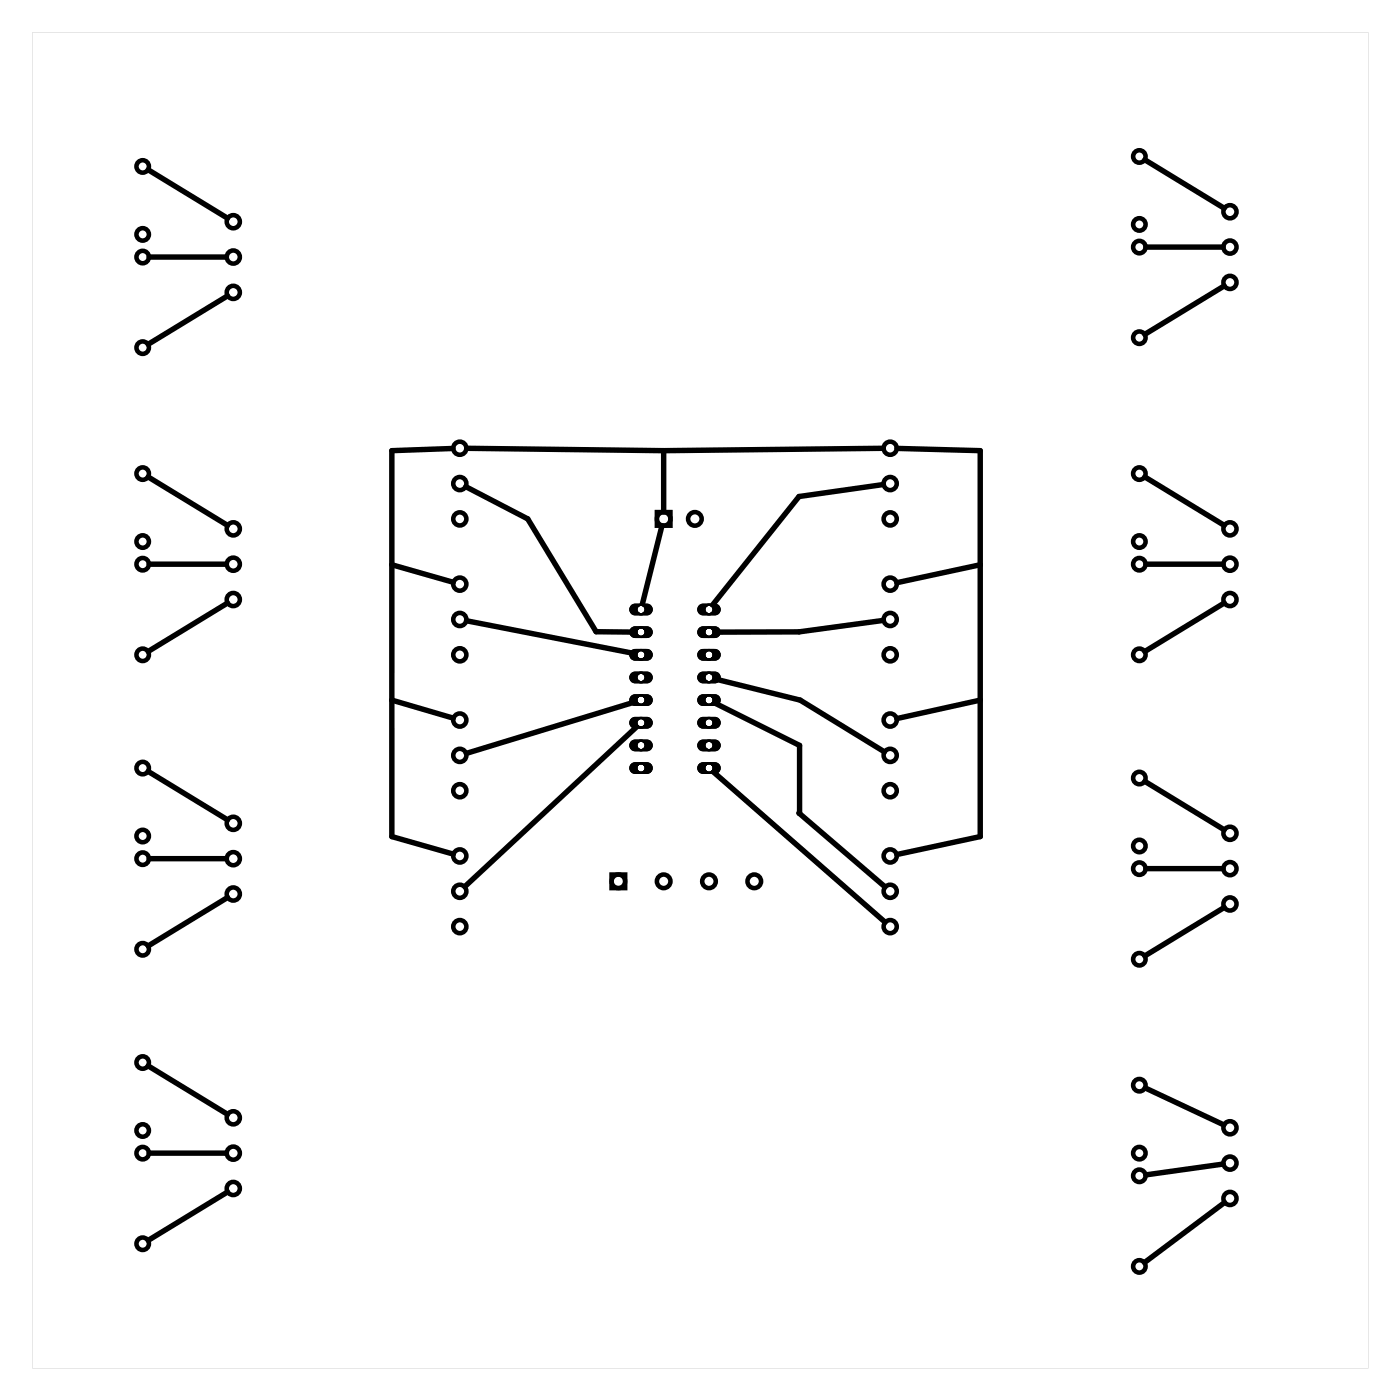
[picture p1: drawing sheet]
<svg xmlns="http://www.w3.org/2000/svg" width="157mm" height="157mm" viewBox="0 0 157 157" stroke-linecap="round" stroke-linejoin="round" font-family="sans-serif">
<g fill="#000">
<path d="M3.6 3.6v149.8h149.8v-149.8zM3.6 3.6h149.8v149.8h-149.8z"/>
<path d="M70.8 78a.66 .66 0 0 0-.2 .8 .66 .66 0 0 0 .6 .4h1.3a.66 .66 0 0 0 .7-.7 .66 .66 0 0 0-.7-.7h-1.3zM71.5 78.5a.41 .41 0 0 1 .8 0 .41 .41 0 0 1-.8 0z"/>
<path d="M70.8 75.5a.66 .66 0 0 0-.2 .7 .66 .66 0 0 0 .6 .4h1.3a.66 .66 0 0 0 .7-.6 .66 .66 0 0 0-.7-.7h-1.3zM71.5 76a.41 .41 0 0 1 .8 0 .41 .41 0 0 1-.8 0z"/>
<path d="M70.8 73a.66 .66 0 0 0-.2 .7 .66 .66 0 0 0 .6 .4h1.3a.66 .66 0 0 0 .7-.7 .66 .66 0 0 0-.7-.6h-1.3zM71.5 73.4a.41 .41 0 0 1 .8 0 .41 .41 0 0 1-.8 0z"/>
<path d="M70.8 70.4a.66 .66 0 0 0-.2 .7 .66 .66 0 0 0 .6 .4h1.3a.66 .66 0 0 0 .7-.6 .66 .66 0 0 0-.7-.7h-1.3zM71.5 70.9a.41 .41 0 0 1 .8 0 .41 .41 0 0 1-.8 0z"/>
<path d="M70.8 67.9a.66 .66 0 0 0-.2 .7 .66 .66 0 0 0 .6 .4h1.3a.66 .66 0 0 0 .7-.7 .66 .66 0 0 0-.7-.6h-1.3zM71.5 68.3a.41 .41 0 0 1 .8 0 .41 .41 0 0 1-.8 0z"/>
<path d="M70.8 78a.66 .66 0 0 0-.2 .8 .66 .66 0 0 0 .6 .4h1.3a.66 .66 0 0 0 .7-.7 .66 .66 0 0 0-.7-.7h-1.3zM71.5 78.5a.41 .41 0 0 1 .8 0 .41 .41 0 0 1-.8 0z"/>
<path d="M70.8 75.5a.66 .66 0 0 0-.2 .7 .66 .66 0 0 0 .6 .4h1.3a.66 .66 0 0 0 .7-.6 .66 .66 0 0 0-.7-.7h-1.3zM71.5 76a.41 .41 0 0 1 .8 0 .41 .41 0 0 1-.8 0z"/>
<path d="M70.8 73a.66 .66 0 0 0-.2 .7 .66 .66 0 0 0 .6 .4h1.3a.66 .66 0 0 0 .7-.7 .66 .66 0 0 0-.7-.6h-1.3zM71.5 73.4a.41 .41 0 0 1 .8 0 .41 .41 0 0 1-.8 0z"/>
<path d="M70.8 70.4a.66 .66 0 0 0-.2 .7 .66 .66 0 0 0 .6 .4h1.3a.66 .66 0 0 0 .7-.6 .66 .66 0 0 0-.7-.7h-1.3zM71.5 70.9a.41 .41 0 0 1 .8 0 .41 .41 0 0 1-.8 0z"/>
<path d="M70.8 67.9a.66 .66 0 0 0-.2 .7 .66 .66 0 0 0 .6 .4h1.3a.66 .66 0 0 0 .7-.7 .66 .66 0 0 0-.7-.6h-1.3zM71.5 68.3a.41 .41 0 0 1 .8 0 .41 .41 0 0 1-.8 0z"/>
<path d="M78.4 67.9a.66 .66 0 0 0-.2 .7 .66 .66 0 0 0 .6 .4h1.4a.66 .66 0 0 0 .6-.7 .66 .66 0 0 0-.6-.6h-1.4zM79.1 68.3a.41 .41 0 0 1 .8 0 .41 .41 0 0 1-.8 0z"/>
<path d="M78.4 70.4a.66 .66 0 0 0-.2 .7 .66 .66 0 0 0 .6 .4h1.4a.66 .66 0 0 0 .6-.6 .66 .66 0 0 0-.6-.7h-1.4zM79.1 70.9a.41 .41 0 0 1 .8 0 .41 .41 0 0 1-.8 0z"/>
<path d="M78.4 73a.66 .66 0 0 0-.2 .7 .66 .66 0 0 0 .6 .4h1.4a.66 .66 0 0 0 .6-.7 .66 .66 0 0 0-.6-.6h-1.4zM79.1 73.4a.41 .41 0 0 1 .8 0 .41 .41 0 0 1-.8 0z"/>
<path d="M78.4 75.5a.66 .66 0 0 0-.2 .7 .66 .66 0 0 0 .6 .4h1.4a.66 .66 0 0 0 .6-.6 .66 .66 0 0 0-.6-.7h-1.4zM79.1 76a.41 .41 0 0 1 .8 0 .41 .41 0 0 1-.8 0z"/>
<path d="M78.4 78a.66 .66 0 0 0-.2 .8 .66 .66 0 0 0 .6 .4h1.4a.66 .66 0 0 0 .6-.7 .66 .66 0 0 0-.6-.7h-1.4zM79.1 78.5a.41 .41 0 0 1 .8 0 .41 .41 0 0 1-.8 0z"/>
<path d="M78.4 67.9a.66 .66 0 0 0-.2 .7 .66 .66 0 0 0 .6 .4h1.4a.66 .66 0 0 0 .6-.7 .66 .66 0 0 0-.6-.6h-1.4zM79.1 68.3a.41 .41 0 0 1 .8 0 .41 .41 0 0 1-.8 0z"/>
<path d="M78.4 70.4a.66 .66 0 0 0-.2 .7 .66 .66 0 0 0 .6 .4h1.4a.66 .66 0 0 0 .6-.6 .66 .66 0 0 0-.6-.7h-1.4zM79.1 70.9a.41 .41 0 0 1 .8 0 .41 .41 0 0 1-.8 0z"/>
<path d="M78.4 73a.66 .66 0 0 0-.2 .7 .66 .66 0 0 0 .6 .4h1.4a.66 .66 0 0 0 .6-.7 .66 .66 0 0 0-.6-.6h-1.4zM79.1 73.4a.41 .41 0 0 1 .8 0 .41 .41 0 0 1-.8 0z"/>
<path d="M78.4 75.5a.66 .66 0 0 0-.2 .7 .66 .66 0 0 0 .6 .4h1.4a.66 .66 0 0 0 .6-.6 .66 .66 0 0 0-.6-.7h-1.4zM79.1 76a.41 .41 0 0 1 .8 0 .41 .41 0 0 1-.8 0z"/>
<path d="M78.4 78a.66 .66 0 0 0-.2 .8 .66 .66 0 0 0 .6 .4h1.4a.66 .66 0 0 0 .6-.7 .66 .66 0 0 0-.6-.7h-1.4zM79.1 78.5a.41 .41 0 0 1 .8 0 .41 .41 0 0 1-.8 0z"/>
<path d="M70.8 85.7a.66 .66 0 0 0-.2 .7 .66 .66 0 0 0 .6 .4h1.3a.66 .66 0 0 0 .7-.7 .66 .66 0 0 0-.7-.6h-1.3zM71.5 86.1a.41 .41 0 0 1 .8 0 .41 .41 0 0 1-.8 0z"/>
<path d="M70.8 83.1a.66 .66 0 0 0-.2 .7 .66 .66 0 0 0 .6 .4h1.3a.66 .66 0 0 0 .7-.6 .66 .66 0 0 0-.7-.7h-1.3zM71.5 83.6a.41 .41 0 0 1 .8 0 .41 .41 0 0 1-.8 0z"/>
<path d="M70.8 80.6a.66 .66 0 0 0-.2 .7 .66 .66 0 0 0 .6 .4h1.3a.66 .66 0 0 0 .7-.7 .66 .66 0 0 0-.7-.6h-1.3zM71.5 81a.41 .41 0 0 1 .8 0 .41 .41 0 0 1-.8 0z"/>
<path d="M70.8 85.7a.66 .66 0 0 0-.2 .7 .66 .66 0 0 0 .6 .4h1.3a.66 .66 0 0 0 .7-.7 .66 .66 0 0 0-.7-.6h-1.3zM71.5 86.1a.41 .41 0 0 1 .8 0 .41 .41 0 0 1-.8 0z"/>
<path d="M70.8 83.1a.66 .66 0 0 0-.2 .7 .66 .66 0 0 0 .6 .4h1.3a.66 .66 0 0 0 .7-.6 .66 .66 0 0 0-.7-.7h-1.3zM71.5 83.6a.41 .41 0 0 1 .8 0 .41 .41 0 0 1-.8 0z"/>
<path d="M70.8 80.6a.66 .66 0 0 0-.2 .7 .66 .66 0 0 0 .6 .4h1.3a.66 .66 0 0 0 .7-.7 .66 .66 0 0 0-.7-.6h-1.3zM71.5 81a.41 .41 0 0 1 .8 0 .41 .41 0 0 1-.8 0z"/>
<path d="M78.4 80.6a.66 .66 0 0 0-.2 .7 .66 .66 0 0 0 .6 .4h1.4a.66 .66 0 0 0 .6-.7 .66 .66 0 0 0-.6-.6h-1.4zM79.1 81a.41 .41 0 0 1 .8 0 .41 .41 0 0 1-.8 0z"/>
<path d="M78.4 83.1a.66 .66 0 0 0-.2 .7 .66 .66 0 0 0 .6 .4h1.4a.66 .66 0 0 0 .6-.6 .66 .66 0 0 0-.6-.7h-1.4zM79.1 83.6a.41 .41 0 0 1 .8 0 .41 .41 0 0 1-.8 0z"/>
<path d="M78.4 85.7a.66 .66 0 0 0-.2 .7 .66 .66 0 0 0 .6 .4h1.4a.66 .66 0 0 0 .6-.7 .66 .66 0 0 0-.6-.6h-1.4zM79.1 86.1a.41 .41 0 0 1 .8 0 .41 .41 0 0 1-.8 0z"/>
<path d="M78.4 80.6a.66 .66 0 0 0-.2 .7 .66 .66 0 0 0 .6 .4h1.4a.66 .66 0 0 0 .6-.7 .66 .66 0 0 0-.6-.6h-1.4zM79.1 81a.41 .41 0 0 1 .8 0 .41 .41 0 0 1-.8 0z"/>
<path d="M78.4 83.1a.66 .66 0 0 0-.2 .7 .66 .66 0 0 0 .6 .4h1.4a.66 .66 0 0 0 .6-.6 .66 .66 0 0 0-.6-.7h-1.4zM79.1 83.6a.41 .41 0 0 1 .8 0 .41 .41 0 0 1-.8 0z"/>
<path d="M78.4 85.7a.66 .66 0 0 0-.2 .7 .66 .66 0 0 0 .6 .4h1.4a.66 .66 0 0 0 .6-.7 .66 .66 0 0 0-.6-.6h-1.4zM79.1 86.1a.41 .41 0 0 1 .8 0 .41 .41 0 0 1-.8 0z"/>
</g>
<g fill="none" stroke="#000" stroke-width=".25">
<circle cx="71.9" cy="76" r=".53"/>
<circle cx="71.9" cy="78.5" r=".53"/>
<circle cx="71.9" cy="73.4" r=".53"/>
<circle cx="71.9" cy="70.9" r=".53"/>
<circle cx="71.9" cy="68.3" r=".53"/>
<circle cx="79.5" cy="76" r=".53"/>
<circle cx="79.5" cy="78.5" r=".53"/>
<circle cx="79.5" cy="70.9" r=".53"/>
<circle cx="79.5" cy="68.3" r=".53"/>
<circle cx="79.5" cy="73.4" r=".53"/>
<circle cx="71.9" cy="81" r=".53"/>
<circle cx="71.9" cy="83.6" r=".53"/>
<circle cx="71.9" cy="86.1" r=".53"/>
<circle cx="79.5" cy="83.6" r=".53"/>
<circle cx="79.5" cy="86.1" r=".53"/>
<circle cx="79.5" cy="81" r=".53"/>
</g>
<g fill="none" stroke="#000" stroke-width=".51">
<path d="M73.7 57.4h1.5v1.5h-1.5zM68.6 98.1h1.5v1.5h-1.5z"/>
<circle cx="16" cy="18.7" r=".7"/>
<circle cx="127.8" cy="17.5" r=".7"/>
<circle cx="16" cy="26.3" r=".7"/>
<circle cx="16" cy="39" r=".7"/>
<circle cx="16" cy="28.8" r=".7"/>
<circle cx="26.2" cy="28.8" r=".74"/>
<circle cx="26.2" cy="24.9" r=".74"/>
<circle cx="26.2" cy="32.8" r=".74"/>
<circle cx="127.8" cy="25.2" r=".7"/>
<circle cx="127.8" cy="37.9" r=".7"/>
<circle cx="127.8" cy="27.7" r=".7"/>
<circle cx="137.9" cy="27.7" r=".74"/>
<circle cx="137.9" cy="23.7" r=".74"/>
<circle cx="137.9" cy="31.7" r=".74"/>
<circle cx="16" cy="53.1" r=".7"/>
<circle cx="26.2" cy="59.3" r=".74"/>
<circle cx="51.6" cy="54.2" r=".74"/>
<circle cx="51.6" cy="50.3" r=".74"/>
<circle cx="51.6" cy="58.2" r=".74"/>
<circle cx="74.4" cy="58.2" r=".76"/>
<circle cx="77.9" cy="58.2" r=".76"/>
<circle cx="99.8" cy="54.2" r=".74"/>
<circle cx="99.8" cy="50.3" r=".74"/>
<circle cx="99.8" cy="58.2" r=".74"/>
<circle cx="127.8" cy="53.1" r=".7"/>
<circle cx="137.9" cy="59.3" r=".74"/>
<circle cx="16" cy="60.7" r=".7"/>
<circle cx="16" cy="73.4" r=".7"/>
<circle cx="16" cy="63.3" r=".7"/>
<circle cx="26.2" cy="63.3" r=".74"/>
<circle cx="26.2" cy="67.2" r=".74"/>
<circle cx="51.6" cy="69.5" r=".74"/>
<circle cx="51.6" cy="65.5" r=".74"/>
<circle cx="51.6" cy="73.4" r=".74"/>
<circle cx="99.8" cy="69.5" r=".74"/>
<circle cx="99.8" cy="65.5" r=".74"/>
<circle cx="99.8" cy="73.4" r=".74"/>
<circle cx="127.8" cy="60.7" r=".7"/>
<circle cx="127.8" cy="73.4" r=".7"/>
<circle cx="127.8" cy="63.3" r=".7"/>
<circle cx="137.9" cy="63.3" r=".74"/>
<circle cx="137.9" cy="67.2" r=".74"/>
<circle cx="16" cy="93.7" r=".7"/>
<circle cx="16" cy="86.1" r=".7"/>
<circle cx="16" cy="96.3" r=".7"/>
<circle cx="26.2" cy="96.3" r=".74"/>
<circle cx="26.2" cy="92.3" r=".74"/>
<circle cx="51.6" cy="84.7" r=".74"/>
<circle cx="51.6" cy="99.9" r=".74"/>
<circle cx="51.6" cy="96" r=".74"/>
<circle cx="51.6" cy="80.7" r=".74"/>
<circle cx="51.6" cy="88.7" r=".74"/>
<circle cx="69.3" cy="98.8" r=".76"/>
<circle cx="74.4" cy="98.8" r=".76"/>
<circle cx="79.5" cy="98.8" r=".76"/>
<circle cx="84.6" cy="98.8" r=".76"/>
<circle cx="99.8" cy="84.7" r=".74"/>
<circle cx="99.8" cy="99.9" r=".74"/>
<circle cx="99.8" cy="96" r=".74"/>
<circle cx="99.8" cy="80.7" r=".74"/>
<circle cx="99.8" cy="88.7" r=".74"/>
<circle cx="127.8" cy="94.9" r=".7"/>
<circle cx="127.8" cy="87.2" r=".7"/>
<circle cx="127.8" cy="97.4" r=".7"/>
<circle cx="137.9" cy="97.4" r=".74"/>
<circle cx="137.9" cy="93.4" r=".74"/>
<circle cx="16" cy="119.1" r=".7"/>
<circle cx="16" cy="106.4" r=".7"/>
<circle cx="26.2" cy="100.2" r=".74"/>
<circle cx="51.6" cy="103.9" r=".74"/>
<circle cx="99.8" cy="103.9" r=".74"/>
<circle cx="127.8" cy="107.6" r=".7"/>
<circle cx="137.9" cy="101.4" r=".74"/>
<circle cx="16" cy="126.8" r=".7"/>
<circle cx="16" cy="139.5" r=".7"/>
<circle cx="16" cy="129.3" r=".7"/>
<circle cx="26.2" cy="129.3" r=".74"/>
<circle cx="26.2" cy="125.3" r=".74"/>
<circle cx="26.2" cy="133.3" r=".74"/>
<circle cx="127.8" cy="129.3" r=".7"/>
<circle cx="127.8" cy="121.7" r=".7"/>
<circle cx="127.8" cy="131.8" r=".7"/>
<circle cx="137.9" cy="130.4" r=".74"/>
<circle cx="137.9" cy="126.5" r=".74"/>
<circle cx="137.9" cy="134.4" r=".74"/>
<circle cx="127.8" cy="142" r=".7"/>
</g>
<g fill="none" stroke="#000" stroke-width=".61">
<path d="M16.6 19l8.9 5.5M128.4 17.9l8.9 5.4M16.7 28.8h8.7M25.5 33.2l-8.9 5.4M128.5 27.7h8.7M137.3 32.1l-8.9 5.4M16.6 53.5l8.9 5.4M50.8 50.3l-6.9 .2v43.3l6.9 2M52.2 54.6l7 3.6 7.6 12.6 4.4 .1M52.3 50.3l22.1 .2M74.2 59l-2.2 8.7M74.4 50.5v6.9"/>
<path d="M99.1 50.3l-24.7 .2M99.1 54.3l-9.5 1.4-9.7 12.1M100.6 50.3l9.3 .2v43.3l-9.3 2M128.4 53.5l8.9 5.4M16.7 63.3h8.7M25.5 67.6l-8.9 5.4M43.9 78.5l6.9 2M43.9 63.3l6.9 2M52.3 69.6l18.9 3.7M71.2 78.7l-18.9 5.8M80.1 78.8l9.6 4.8v7.6h-.1l9.6 8.2M80.2 76.1l9.5 2.4 9.5 5.8"/>
<path d="M99.1 69.6l-9.5 1.3h-9.4M109.9 78.5l-9.3 2.1M109.9 63.3l-9.3 2M128.5 63.3h8.7M137.3 67.6l-8.9 5.4M16.6 86.5l8.9 5.4M16.7 96.3h8.7M71.4 81.5l-19.3 17.9M80 86.6l19.2 16.8M128.4 87.6l8.9 5.4M128.5 97.4h8.7M16.6 119.5l8.9 5.4"/>
<path d="M25.5 100.6l-8.9 5.5M137.3 101.8l-8.9 5.4M16.7 129.3h8.7M25.5 133.7l-8.9 5.4M128.4 122l8.8 4.1M137.2 130.5l-8.7 1.2M137.3 134.8l-9 6.8"/>
</g>
</svg>
